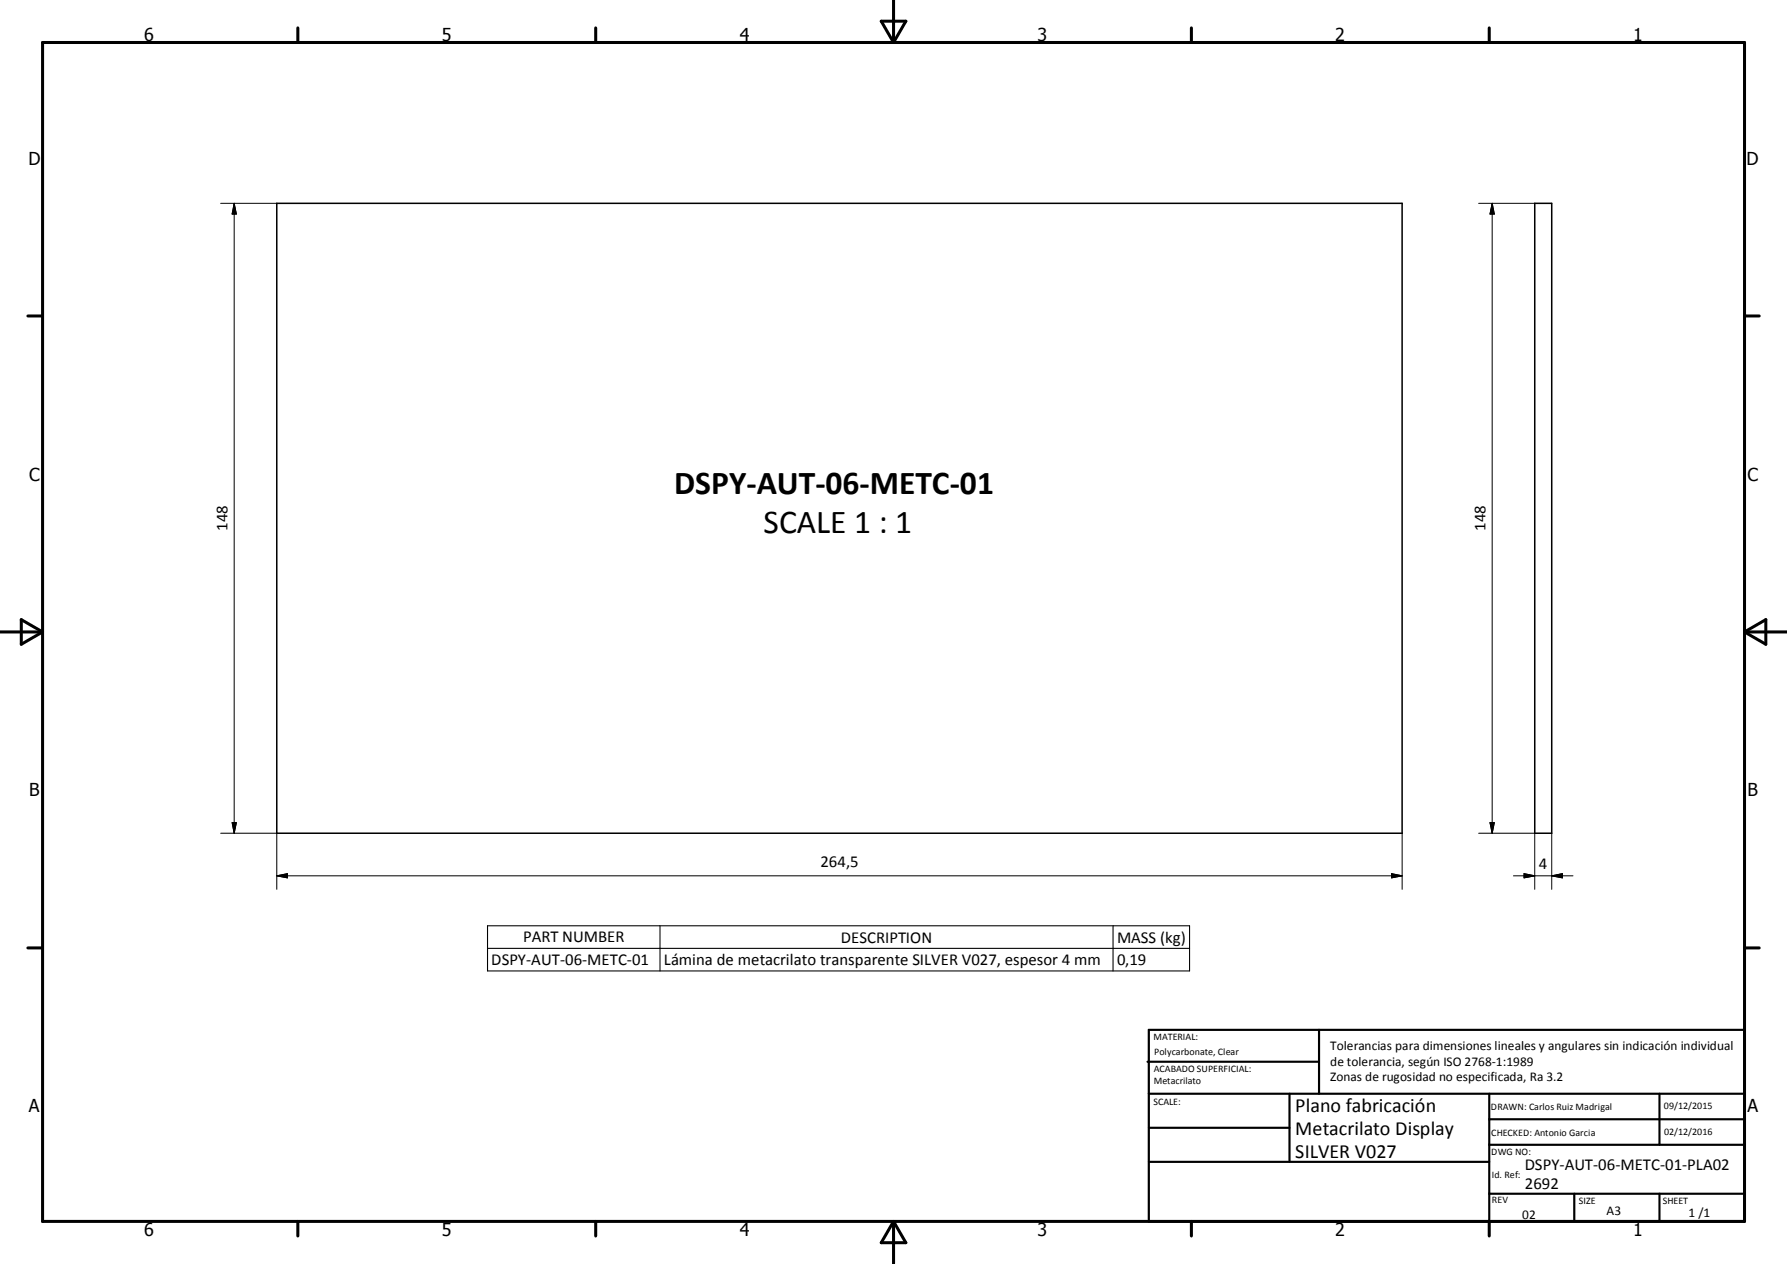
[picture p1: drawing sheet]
<svg xmlns="http://www.w3.org/2000/svg" width="420mm" height="297mm" viewBox="0 0 420 297" stroke-linecap="round" stroke-linejoin="round" font-family="sans-serif">
<defs><g id="words">
<g font-size="7.9">
<text x="158.5" y="116.2">DSPY-AUT-06-METC-01</text>
<text x="179.5" y="125.1">SCALE 1 : 1</text>
</g>
<g font-size="4.7">
<text x="304.5" y="261.2">Plano fabricación</text>
<text x="304.5" y="266.6">Metacrilato Display</text>
<text x="304.5" y="272">SILVER V027</text>
</g>
<g font-size="4.2">
<text x="33.9" y="9.6">6</text>
<text x="103.9" y="9.6">5</text>
<text x="173.9" y="9.6">4</text>
<text x="243.8" y="9.6">3</text>
<text x="313.9" y="9.6">2</text>
<text x="383.9" y="9.6">1</text>
<text x="6.7" y="38.7">D</text>
<text x="410.5" y="38.7">D</text>
<text x="6.9" y="112.9">C</text>
<text x="410.7" y="112.9">C</text>
<text x="6.9" y="187.1">B</text>
<text x="410.7" y="187.1">B</text>
<text x="6.8" y="261.4">A</text>
<text x="410.7" y="261.4">A</text>
<text x="33.9" y="290.4">6</text>
<text x="103.9" y="290.4">5</text>
<text x="173.9" y="290.4">4</text>
<text x="243.8" y="290.4">3</text>
<text x="313.9" y="290.4">2</text>
<text x="383.9" y="290.4">1</text>
</g>
<g font-size="3.9">
<text x="53.5" y="124.8" transform="rotate(-90 53.5 124.8)">148</text>
<text x="349.2" y="124.8" transform="rotate(-90 349.2 124.8)">148</text>
<text x="192.9" y="203.7">264,5</text>
<text x="361.7" y="204.2">4</text>
<text x="122.9" y="221.4">PART NUMBER</text>
<text x="197.6" y="221.5">DESCRIPTION</text>
<text x="262.6" y="221.6">MASS (kg)</text>
<text x="115.5" y="226.7">DSPY-AUT-06-METC-01</text>
<text x="156" y="226.8">Lámina de metacrilato transparente SILVER V027, espesor 4 mm</text>
<text x="262.6" y="226.7">0,19</text>
<text x="358.4" y="274.9">DSPY-AUT-06-METC-01-PLA02</text>
<text x="358.4" y="279.4">2692</text>
</g>
<g font-size="3.1">
<text x="312.7" y="246.8">Tolerancias para dimensiones lineales y angulares sin indicación individual</text>
<text x="312.7" y="250.4">de tolerancia, según ISO 2768-1:1989</text>
<text x="312.7" y="254">Zonas de rugosidad no especificada, Ra 3.2</text>
<text x="357.8" y="286.5">02</text>
<text x="377.6" y="285.6">A3</text>
<text x="396.9" y="285.9">1 /1</text>
</g>
<g font-size="2.4">
<text x="271.1" y="244.4">MATERIAL:</text>
<text x="271.2" y="252">ACABADO SUPERFICIAL:</text>
<text x="271.3" y="248">Polycarbonate, Clear</text>
<text x="271.2" y="254.7">Metacrilato</text>
<text x="271.1" y="259.7">SCALE:</text>
<text x="350.4" y="260.8">DRAWN: Carlos Ruiz Madrigal</text>
<text x="391.1" y="260.6">09/12/2015</text>
<text x="350.5" y="267">CHECKED: Antonio Garcia</text>
<text x="391.2" y="266.7">02/12/2016</text>
<text x="350.5" y="271.4">DWG NO:</text>
<text x="350.7" y="276.9">Id. Ref:</text>
<text x="350.7" y="282.8">REV</text>
<text x="371.1" y="282.9">SIZE</text>
<text x="390.8" y="283">SHEET</text>
</g>
</g></defs>
<path d="M65.1 47.8h264.5v148h-264.5zM360.7 47.8h4v148h-4z" fill="none" stroke="#000" stroke-width=".36"/>
<g fill="none" stroke="#000" stroke-width=".71">
<path d="M10 10h400v277h-400zM70 6.6v3.4M140 6.6v3.4M207.1 5h5.8l-2.9 5zM210 0v10M280 6.6v3.4M350 6.6v3.4M6.6 74.2h3.4M410 74.2h3.5M0 148.5h10M5 145.6l5 2.9-5 2.9zM410 148.5h10.1"/>
<path d="M410 148.5l5.1-2.9v5.8zM6.6 222.7h3.4M410 222.7h3.5M70 287v3.4M140 287v3.4M210 287v10M210 287l2.9 5h-5.8zM280 287v3.4M350 287v3.4"/>
</g>
<g fill="none" stroke="#000" stroke-width=".51">
<path d="M269.7 249.5h40.3M270 242h140v45h-140zM270 257h140M303.1 257v16M310 242v15M350 257v30M390.1 257v12M270 265h33.1M270 273h80M350 269h60M350 263h60M350 280.5h60"/>
<path d="M370 280.5v6.5M390.1 280.5v6.5"/>
</g>
<path d="M114.6 217.5h165v10.7h-165zM155.1 217.5v10.7M261.6 217.5v10.7M114.6 222.8h165" fill="none" stroke="#000" stroke-width=".25"/>
<g fill="none" stroke="#000" stroke-width=".24">
<path d="M51.9 47.8h13.2M55 47.8v148M55 47.8l.6 2.5h-1zM347.6 47.8h13.1M350.7 47.8l.5 2.5h-1zM350.7 47.8v148M51.9 195.8h13.2v13.2M54.6 193.3h1l-.6 2.5zM329.6 195.8v13.2M347.6 195.8h13.1v13.2M350.2 193.3h1l-.5 2.5zM364.7 195.8v13.2"/>
<path d="M65.1 205.8h264.5M65.1 205.8l2.5-.5v1zM327.1 205.3l2.5 .5-2.5 .5zM355.7 205.8h14M358.2 205.3l2.5 .5-2.5 .5zM364.7 205.8l2.5-.5v1z"/>
</g>
<path d="M55 47.8l.6 2.5h-1zM350.7 47.8l.5 2.5h-1zM54.6 193.3h1l-.6 2.5zM350.2 193.3h1l-.5 2.5zM65.1 205.8l2.5-.5v1zM327.1 205.3l2.5 .5-2.5 .5zM358.2 205.3l2.5 .5-2.5 .5zM364.7 205.8l2.5-.5v1z" fill="#000" stroke="#000" stroke-width=".24"/>
<use href="#words"/>
</svg>
